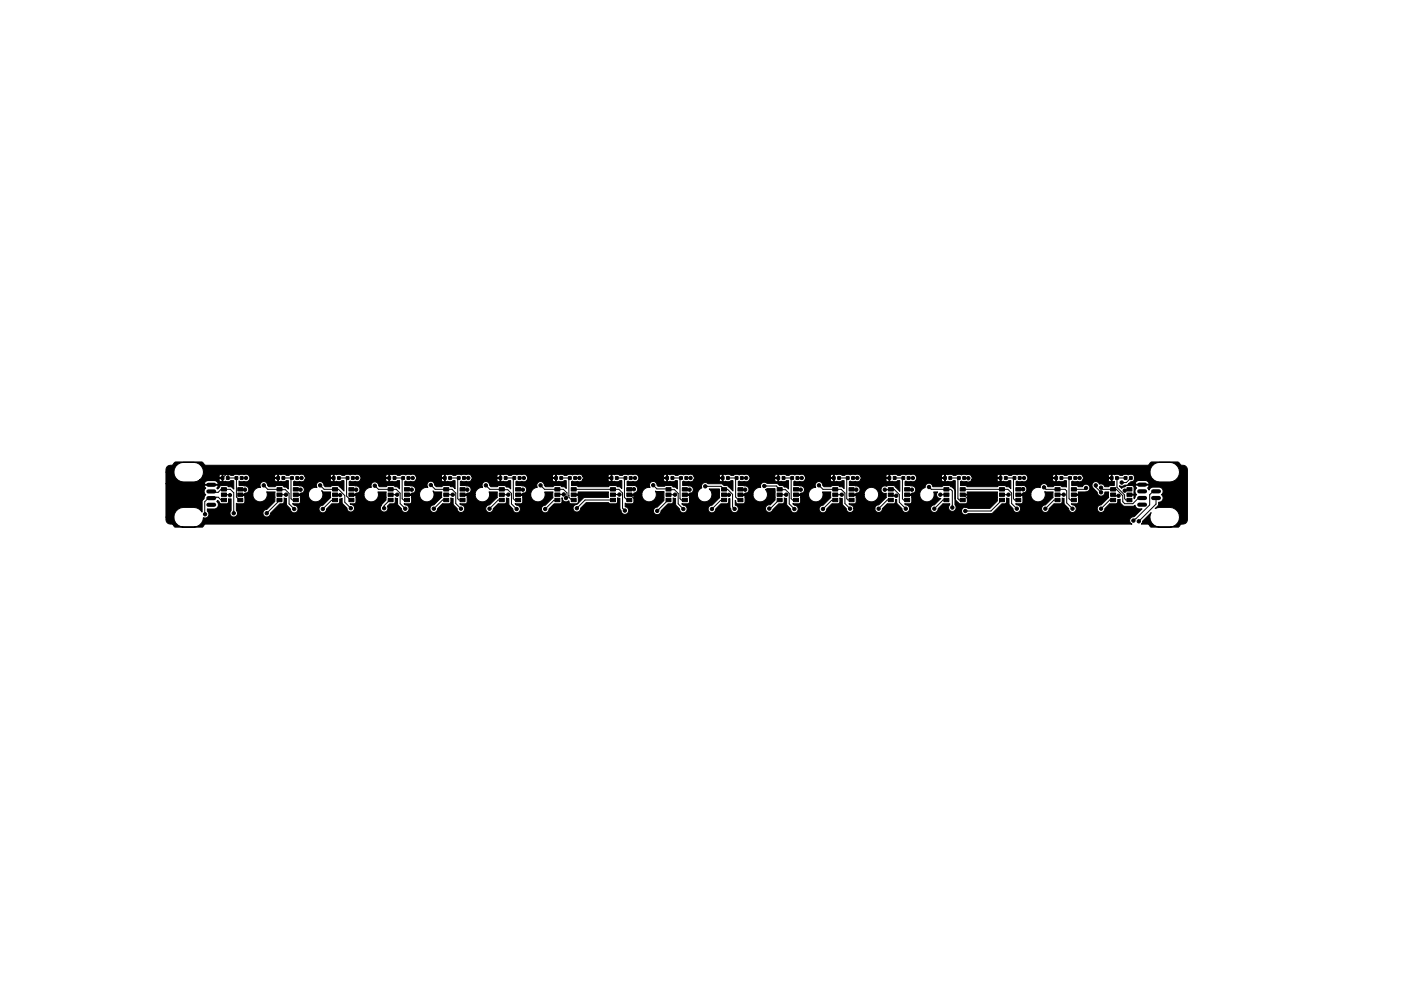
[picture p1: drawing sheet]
<svg xmlns="http://www.w3.org/2000/svg" width="420mm" height="297mm" viewBox="0 0 420 297" stroke-linecap="round" stroke-linejoin="round" font-family="sans-serif">
<path d="M62.5 151.3h1.7M62.5 149.3h1.7M62.5 145.3h1.7M62.5 147.3h1.7M341.6 151.3h1.8M341.6 149.3h1.8M341.6 147.3h1.8M341.6 145.3h1.8M345.8 149.3h1.8M345.8 147.3h1.8" fill="none" stroke="#000" stroke-width="1.3"/>
<g fill="#000" stroke="#000" stroke-width=".3">
<path d="M50 140l.7-.5 1-.1 .9-.9h7.9l.8 .8 .5 .2h282.3l.5-.2 .7-.8h8l1.1 1a1.52 1.52 0 0 1 1.7 1.3l-.1 15.4a1.96 1.96 0 0 1-1.6 .9l-1 .9h-8.2l-.9-.9h-2l.4-.9 2.5-2.5-.3 1.3 .1 1 .5 .9 1.4 .9h4.6l1-.4 .7-.6 .4-.8 .1-1-.1-.9-.5-.9-.7-.6-1.5-.5h-3.1l-1.4 .4 .9-1 .2-1a1.26 1.26 0 0 0 1.2-.8 1.26 1.26 0 0 0-.4-1.4 1.26 1.26 0 0 0 .5-1.4 1.26 1.26 0 0 0-1.2-.9h-2l-.7 .4-.3 .5-.4-.6 .4-.7-.1-.2h-3.9l-.2 .2 .5 .7-.1 .1a1.26 1.26 0 0 0 .1 1.9l-.8 1.2-.2-1.1h-1.3v-.3l1.5-.1v-2l-.3-.4-2-.1-1.4 .9-.6-.8 .9 .1 .5-.3h.9l.5-.4 5.9 .1 .1-.2-.8-.8-2.3-.1-.7 .3-.4 .7h-1.8l.8-.6a.86 .86 0 0 0 .8-.9 1.13 1.13 0 0 0-.5-1.3 1.13 1.13 0 0 0-1.3 .2l-.3-.2a1.28 1.28 0 0 0-1.4 .3h-.8l-.5-.3-1.1 .1-.6-.1-.2 2 .7 .1v1.2l-2.9 .4a1.13 1.13 0 0 0-1.6-.8 1.17 1.17 0 0 0-1.9-.4 1.17 1.17 0 0 0 .3 1.9l1 1.1a1.14 1.14 0 0 0 1.2 1 1.14 1.14 0 0 0 1-1.2h1.2v1.6l-2.4 2.2a1.14 1.14 0 0 0-1 1.3 1.14 1.14 0 0 0 1.2 1 1.14 1.14 0 0 0 1-1.2l1.5-1.4 2.1-.1 .3-.4v-.8l.7-.1 .1 1.1 1 1 2.7 .1 .7-.4 .2 .6 .6 .4 1.3 .1-2.2 2.3a1.25 1.25 0 0 0-1.4 .8 1.25 1.25 0 0 0 .6 1.5h-277.7l-.5 .2-.6 .7h-8.2l-.7-.7-.4-.2a1.53 1.53 0 0 1-1.6-2.1h2.3l.2 1 .9 1.3 .9 .5 1 .2 3.9-.2 1.4-1 .6-1.6h.2a1.14 1.14 0 0 0 1.3-.5 1.14 1.14 0 0 0-.3-1.5v-.7l2.1 .1a1.26 1.26 0 0 0 1.1-.9 1.26 1.26 0 0 0-.4-1.4l.3-.3 1 1h1.7l.5-.4v-1.1h.8v3.5a1.14 1.14 0 0 0 0 1.6 1.14 1.14 0 0 0 1.6 0 1.14 1.14 0 0 0 0-1.6v-2.1l2 .1 .5-.5v-1.9l-1.5-.3h3.9a2.18 2.18 0 0 0 2.6 2.1 2.18 2.18 0 0 0 1.6-3l2.5 .1-.1 2.8-2.4 2.4a1.14 1.14 0 0 0-1.1 1.1 1.14 1.14 0 0 0 1.1 1.2 1.14 1.14 0 0 0 1.1-1.2l2.8-2.8 1.1-.2 .2-1.5 .7 .1 .1 1.9 1.1 1.2a1.14 1.14 0 0 0 1.1 1.2 1.14 1.14 0 0 0 1.2-1.1 1.14 1.14 0 0 0-1.2-1.2l-.5-.4h1.9l.5-.5v-1.9l-1.5-.3h3.9a2.18 2.18 0 0 0 2.8 2 2.18 2.18 0 0 0 1.2-3.2l.6 .3 2.1 .1-.1 1.7-2.3 2.2a1.14 1.14 0 0 0-1.1 1.2 1.14 1.14 0 0 0 1.1 1.1 1.14 1.14 0 0 0 1.1-1.2l1.6-1.5 2.1-.1 .3-.4v-1l.7-.2 .1 1.5 1.4 1.6a1.14 1.14 0 0 0 1.2 1.1 1.14 1.14 0 0 0 1-1.2 1.14 1.14 0 0 0-1.1-1.1l-.2-.2h1.4l.4-.6v-1.8l-1.6-.3h3.9a2.18 2.18 0 0 0 2.6 2.1 2.18 2.18 0 0 0 1.6-3l2.5 .1v2.4l-1.3 1.4a1.18 1.18 0 0 0 .1 2 1.18 1.18 0 0 0 1.7-1.1l-.1-.5 .7-.7h1.1l.4-.3 .1-1.4 .7 .1 .1 1.8 1.1 1.4a1.14 1.14 0 0 0 1.2 1 1.14 1.14 0 0 0 1.1-1.2 1.14 1.14 0 0 0-1.2-1.1l-.3-.3h1.7l.5-.5v-1.9l-1.5-.3h3.9a2.17 2.17 0 0 0 2.8 2 2.17 2.17 0 0 0 1.2-3.2l.6 .3 2.1 .1v1.6l-2.5 2.2a1.14 1.14 0 0 0-1 1.3 1.14 1.14 0 0 0 1.2 1 1.14 1.14 0 0 0 1-1.2l1.6-1.5h2.1l.3-.4v-1.2l.7 .1 .1 1.8 1.1 1.4a1.14 1.14 0 0 0 1.2 1 1.14 1.14 0 0 0 1.1-1.2 1.14 1.14 0 0 0-1.2-1.1l-.3-.3h1.7l.5-.5v-1.9l-1.5-.3h3.9v.4a2.18 2.18 0 0 0 2.8 1.6 2.18 2.18 0 0 0 1.4-2.9l2.5 .1-.1 1.6-2.4 2.2a1.14 1.14 0 0 0-1 1.3 1.14 1.14 0 0 0 1.2 1 1.14 1.14 0 0 0 1-1.2l1.5-1.5h2.2l.3-.4v-1.2l.7 .1 .1 1.9 1.1 1.4a1.14 1.14 0 0 0 1.2 1 1.14 1.14 0 0 0 1.1-1.2 1.14 1.14 0 0 0-1.2-1.1l-.4-.4h1.8l.5-.5v-1.9l-1.6-.3h3.9a2.17 2.17 0 0 0 2.6 2.1 2.17 2.17 0 0 0 1.6-2.9h2.5v1.8l-2.3 2.1a1.14 1.14 0 0 0-1.1 1.2 1.14 1.14 0 0 0 1.1 1.1 1.14 1.14 0 0 0 1.1-1.2l1.6-1.5 2.1-.1 .2-.4v-1.3l.1 .2a1.14 1.14 0 0 0 .7 1 1.14 1.14 0 0 0 1.2-.3l.3 .6 .4 .3 2.1-.2 .1-2.2-1.5-.2v-.3h1.4l.1-.6h9.1v1.6h-7.2l-2.3 2.1a1.14 1.14 0 0 0-1.1 1.1 1.14 1.14 0 0 0 1.1 1.2 1.14 1.14 0 0 0 1.1-1.2l1.7-1.6h6.7l.4 .3h1.8l.5-.5v-1.3l.7 .2 .1 3.3a1.86 1.86 0 0 0 1.7 1.4 1.14 1.14 0 0 0 .8-1.2 1.14 1.14 0 0 0-1-1v-1.1l.3 .2h1.8l.5-.5v-1.9l-1.5-.3h3.9v.4a2.17 2.17 0 0 0 2.9 1.6 2.17 2.17 0 0 0 1.1-3.1l2.7 .3-.1 2.5-2.1 2a1.14 1.14 0 0 0-1 1.2 1.14 1.14 0 0 0 1.1 1.1 1.14 1.14 0 0 0 1.1-1.2l2.1-2.1 1.4-.2 .2-1.5 .7 .1 .1 1.9 1.1 1.2a1.14 1.14 0 0 0 1.1 1.2 1.14 1.14 0 0 0 1.2-1.1 1.14 1.14 0 0 0-1.2-1.2l-.4-.4h1.8l.5-.5v-1.9l-1.6-.3h3.9a2.17 2.17 0 0 0 3.2 1.9 2.17 2.17 0 0 0 .4-3.6h3.1v2.7l-2.4 2.1a1.14 1.14 0 0 0-1 1.3 1.14 1.14 0 0 0 1.2 1 1.14 1.14 0 0 0 1-1.2l1.6-1.5 2.1-.1 .2-.4v-1l.4-.1v2.5l.2 .6a1.14 1.14 0 0 0 1.1 1.2 1.14 1.14 0 0 0 1.2-1 1.14 1.14 0 0 0-.9-1.3v-1.4l.3 .7 .4 .3h1.7l.5-.4v-2l-1.5-.3h3.9a2.18 2.18 0 0 0 3 2 2.18 2.18 0 0 0 .8-3.5l.4-.3h2.4v3.4l-1.4 1.4a1.14 1.14 0 0 0-1.4 .8 1.14 1.14 0 0 0 .8 1.4 1.14 1.14 0 0 0 1.4-.7l1.7-1.8 1.5-.2 .2-1.5 .7 .1 .1 1.9 1.1 1.2a1.14 1.14 0 0 0 1.1 1.2 1.14 1.14 0 0 0 1.2-1.1 1.14 1.14 0 0 0-1.2-1.2l-.5-.4h1.9l.5-.5v-1.9l-1.5-.3h3.9a2.18 2.18 0 0 0 2.6 2.1 2.18 2.18 0 0 0 1.6-3l2.5 .1-.1 1.7-2.3 2.2a1.14 1.14 0 0 0-1.1 1.2 1.14 1.14 0 0 0 1.1 1.1 1.14 1.14 0 0 0 1.1-1.2l1.6-1.5h1.7l.5-.2 .2-1.5 .7 .1 .1 1.8 1.1 1.2a1.14 1.14 0 0 0 1.2 1.2 1.14 1.14 0 0 0 1.1-1.2h6.3v.2a1.14 1.14 0 0 0 1.2 1 1.14 1.14 0 0 0 1-1.2l1.5-1.4 2.2-.1 .2-.4v-.8h.4l.1 1.3 1.5 1.4a1.14 1.14 0 0 0 1.1 1.2 1.14 1.14 0 0 0 1.2-1.1 1.14 1.14 0 0 0-1.2-1.2l-.3-.3h1.6l.5-.6v-1.8l-1.5-.3h3.9l.1 .4a2.18 2.18 0 0 0 2.7 1.6 2.18 2.18 0 0 0 1.4-2.8l1.1 .1a1.14 1.14 0 0 0-.1 1.2 1.14 1.14 0 0 0 1.2 .6l-2.1 1.9a1.14 1.14 0 0 0-1 1.3 1.14 1.14 0 0 0 1.2 1 1.14 1.14 0 0 0 1-1.2l1.5-1.4h2v.3a1.14 1.14 0 0 0 0 1.6 1.14 1.14 0 0 0 1.6 0 1.14 1.14 0 0 0 0-1.6v-4.3l-.9-1-.9-.5h-1.7l-.4 .4h-2.8a1.14 1.14 0 0 0-1.2-1.1 1.14 1.14 0 0 0-1 1.3l-.8 .4-.5 .6-.4 1.2h-3.9l1.4-.2 .1-.2a1.19 1.19 0 0 0 1.2-1.4 1.19 1.19 0 0 0-1.6-.9l-1.6-.1v-1.2l1.8-.1a1.13 1.13 0 0 0 1.6-.5h7.5l.3 .6 .5 .1 .2-1h-.8l-.2 .3h-7.5v-.9h7.5l.2 .3h.8v-.8h.2v1.9l.9 .1a1.28 1.28 0 0 0 1.5-.2h.6v5.5l1.3 1.4h1.8l.4-.3 .1-2.1-1.5-.2v-.3h1.3l.1-.6h9.2l-.1 2.7-2.2 2.2-6.7-.1a1.14 1.14 0 0 0-1.6 .1 1.14 1.14 0 0 0 .1 1.6 1.14 1.14 0 0 0 1.6 0l7.2-.1 3-2.9 1.2-.2 .2-1.5 .7 .1 .1 1.8 1.1 1.2a1.14 1.14 0 0 0 1.1 1.2 1.14 1.14 0 0 0 1.2-1.1 1.14 1.14 0 0 0-1.2-1.2l-.3-.3h1.7l.5-.5v-1.9l-1.6-.3h3.9l.1 .4a2.18 2.18 0 0 0 2.8 1.6 2.18 2.18 0 0 0 1.3-2.9l2.5 .1v1.6l-2.4 2.2a1.14 1.14 0 0 0-1 1.3 1.14 1.14 0 0 0 1.2 1 1.14 1.14 0 0 0 1-1.2l1.5-1.4 2.2-.1 .2-.4v-1.2l.6 .1 .1 1.6 1.3 1.4a1.14 1.14 0 0 0 1.1 1.2 1.14 1.14 0 0 0 1.2-1.1 1.14 1.14 0 0 0-1.2-1.2l-.3-.3h1.6l.5-.6v-1.8l-1.5-.2v-.3h1.4l.1-.6h1.9a1.17 1.17 0 0 0 1.5-.7 1.17 1.17 0 0 0-.6-1.5 1.17 1.17 0 0 0-1.6 .6h-1.2l-.5-.4h-1.5v-1.2l.3-.1 .6 .2 .9-.1a1.13 1.13 0 0 0 1.6-.6h7.5l.3 .6 .5 .1 .2-1h-.8l-.2 .3h-7.5v-.9h7.5l.2 .3h.8v-.8a.58 .58 0 0 0-.7-.1 .58 .58 0 0 0-.3 .6l-7.5-.1a1.44 1.44 0 0 0-1.8-.5h-.9l-.4 .2-1-.2-.7 .3h-.8a1.28 1.28 0 0 0-1.6-.2l-.6-.1-.1 .1v1.9l.9 .1a1.28 1.28 0 0 0 1.4-.2h.6v1.9l-1.3-.1-.6-.4h-1.6l-.5 .4h-1.6a1.14 1.14 0 0 0-1.2-1 1.14 1.14 0 0 0-1 1.3 2.17 2.17 0 0 0-2.9 2.1h-3.9l1.4-.2 .2-.3a1.19 1.19 0 0 0 1.1-1.6 1.19 1.19 0 0 0-1.8-.7h-1.4v-1.2l.3-.1 .6 .2 .9-.2a1.13 1.13 0 0 0 1.6-.5h7.6l.2 .6 .5 .1 .2-1h-.8l-.1 .3h-7.6v-.9h7.6l.1 .3h.8v-.8a.58 .58 0 0 0-.6 0 .58 .58 0 0 0-.3 .5l-7.6-.1a1.44 1.44 0 0 0-1.7-.5h-1l-.4 .2-1-.2-.7 .3h-.8a1.27 1.27 0 0 0-1.6-.2l-.5-.1-.2 .1v1.9l.9 .1a1.27 1.27 0 0 0 1.4-.2h.7v2.3l-.6-.5h-.8l-.6-.4h-1.6l-.4 .4h-9.2l-.4-.4h-1.5v-1.2l.3-.1 .5 .2 .9-.1a1.13 1.13 0 0 0 1.7-.6h7.5l.3 .6 .5 .1 .1-1h-.7l-.2 .3h-7.5l-.1-.9h7.6l.2 .3h.7v-.8l-.5-.1-.4 .6h-7.6a1.56 1.56 0 0 0-1.7-.6h-.9l-.4 .2-1.1-.2-.6 .3h-.8a1.28 1.28 0 0 0-1.6-.2l-.5-.1-.5 .1a.58 .58 0 0 0-.7-.1 .58 .58 0 0 0-.3 .6l-7.5-.1a1.44 1.44 0 0 0-1.8-.5h-.9l-.4 .2-1-.2-.7 .3h-.8a1.28 1.28 0 0 0-1.6-.2l-.6-.1-.1 .1v1.9l.9 .1a1.28 1.28 0 0 0 1.4-.2h.7v3.2l-1.7-1.7-1.8-.1-.4 .2a1.16 1.16 0 0 0-1.8 .9 1.16 1.16 0 0 0 1.6 1.2v1.3l-2.3 2.2-.7 .3-.4 .8h-6.3a1.13 1.13 0 0 0-1.2-1.1l-.3-.3h1.7l.5-.5v-1.9l-1.6-.3h3.9l.1 .4a2.18 2.18 0 0 0 3.5 1.2 2.18 2.18 0 0 0-.4-3.6 2.18 2.18 0 0 0-3.2 2h-3.9l1.6-.3a1.23 1.23 0 0 0 1.1-1.4 1.23 1.23 0 0 0-1.5-1l-1.7-.1v-1.2l.3-.1 .6 .2 .9-.2a1.13 1.13 0 0 0 1.6-.5h7.6l.2 .6 .5 .1 .2-1h-.8l-.1 .3h-7.6v-.9h7.6l.1 .3h.8v-.8a.58 .58 0 0 0-.6 0 .58 .58 0 0 0-.3 .5l-7.6-.1a1.44 1.44 0 0 0-1.7-.5h-1l-.4 .2-1-.2-.7 .3h-.8a1.28 1.28 0 0 0-1.6-.2l-.5-.1-.2 .1v1.9l.9 .1a1.28 1.28 0 0 0 1.4-.2h.7v2.3l-.6-.5h-.8l-.4-.4h-1.8l-.4 .4h-2.1l-.4-.4a1.14 1.14 0 0 0-1.4-1.1 1.14 1.14 0 0 0-.7 1.7 2.17 2.17 0 0 0-2.1 2.2h-3.9l1.5-.3a1.23 1.23 0 0 0 1.2-1.4 1.23 1.23 0 0 0-1.6-1l-1.6-.1v-1.2l.3-.1 .5 .2 .9-.2a1.13 1.13 0 0 0 1.7-.5h7.5l.3 .6 .5 .1 .1-1h-.7l-.2 .3h-7.5v-.9h7.5l.2 .3h.7v-.8a.58 .58 0 0 0-.6-.1 .58 .58 0 0 0-.3 .6l-7.6-.1a1.44 1.44 0 0 0-1.7-.5h-.9l-.4 .2-1.1-.2-.6 .3h-.8a1.28 1.28 0 0 0-1.6-.2l-.6-.1-.2 .1v1.9l.9 .1a1.28 1.28 0 0 0 1.5-.2h.6v2.5l-.6-.6h-.7l-.4-.4-1-.1-.8-.6h-3a1.13 1.13 0 0 0-1.4-.2 1.13 1.13 0 0 0-.5 1.4 2.16 2.16 0 0 0-2.3 2.2h-3.9l1.5-.3a1.23 1.23 0 0 0 1.2-1.4 1.23 1.23 0 0 0-1.6-1l-1.6-.1v-1.2l.3-.1 .6 .2 .9-.2a1.13 1.13 0 0 0 1.6-.5h7.5l.3 .6 .5 .1 .2-1h-.8l-.2 .3h-7.5v-.9h7.5l.2 .3h.8v-.8a.58 .58 0 0 0-.7-.1 .58 .58 0 0 0-.3 .6l-7.5-.1a1.44 1.44 0 0 0-1.8-.5h-.9l-.4 .2-1-.2-.7 .3h-.8a1.28 1.28 0 0 0-1.6-.2l-.6-.1-.1 .1v1.9l.9 .1a1.28 1.28 0 0 0 1.4-.2h.6v3.1l-1.5-1.6-1.2-.1-.7-.5h-4.1a1.13 1.13 0 0 0-1.4-.2 1.13 1.13 0 0 0-.4 1.4l-1 .9-.4 1.2h-3.9l1.4-.2 .2-.2a1.19 1.19 0 0 0 1.1-1.4 1.19 1.19 0 0 0-1.5-.9l-1.7-.1v-1.2l.3-.1 .6 .2 .9-.2a1.13 1.13 0 0 0 1.6-.5h7.6l.2 .6 .5 .1 .2-1h-.8l-.1 .3h-7.6v-.9h7.6l.1 .3h.8v-.8a.58 .58 0 0 0-.6-.1 .58 .58 0 0 0-.3 .6l-7.6-.1a1.44 1.44 0 0 0-1.7-.5h-1l-.4 .2-1-.2-.7 .3h-.8a1.28 1.28 0 0 0-1.6-.2l-.5-.1-.2 .1v1.9l.9 .1a1.28 1.28 0 0 0 1.4-.2h.7v2.4l-.5-.4-.9-.1-.4-.5-4.1 .3-.3-.3a1.14 1.14 0 0 0-1.4-1.2 1.14 1.14 0 0 0-.6 1.8 2.17 2.17 0 0 0-2.5 2.2h-3.9l1.3-.2 .2-.3a1.19 1.19 0 0 0 1.1-1.5 1.19 1.19 0 0 0-1.7-.8h-1.4v-1.2l.3-.1 .5 .2 .9-.2a1.13 1.13 0 0 0 1.7-.5h7.5l.3 .6 .5 .1 .1-1h-.7l-.2 .3h-7.5v-.9h7.5l.2 .3h.7v-.8a.58 .58 0 0 0-.6-.1 .58 .58 0 0 0-.3 .6l-7.6-.1a1.44 1.44 0 0 0-1.7-.5h-.9l-.4 .2-1.1-.2-.6 .3h-.8a1.28 1.28 0 0 0-1.6-.2l-.6-.1-.2 .1v1.9l.9 .1a1.28 1.28 0 0 0 1.5-.2h.6v2.3l-.6-.5h-.8l-.5-.4h-1.7l-.4 .4h-9.1l-.5-.4h-1.5v-1.2l.3-.1 .6 .2 .9-.1a1.13 1.13 0 0 0 1.6-.6h7.5l.3 .6 .5 .1 .2-1h-.8l-.2 .3h-7.5v-.9h7.5l.2 .3h.8v-.8a.58 .58 0 0 0-.7-.1 .58 .58 0 0 0-.3 .6l-7.5-.1a1.44 1.44 0 0 0-1.8-.5h-.9l-.4 .2-1-.2-.7 .3h-.8a1.28 1.28 0 0 0-1.6-.2l-.6-.1-.1 .1v1.9l.9 .1a1.28 1.28 0 0 0 1.4-.2h.6v2.3l-.5-.5h-.8l-.5-.4h-1.7l-.5 .4h-2.2l-.4-.4a1.14 1.14 0 0 0-1.4-1.1 1.14 1.14 0 0 0-.7 1.7 2.16 2.16 0 0 0-2 2.2h-3.9l1.6-.3a1.23 1.23 0 0 0 1.1-1.4 1.23 1.23 0 0 0-1.5-1l-1.7-.1v-1.2l.3-.1 .6 .2 .9-.2a1.13 1.13 0 0 0 1.6-.5h7.6l.2 .6 .5 .1 .2-1h-.8l-.1 .3h-7.6v-.9h7.6l.1 .3h.8v-.8a.58 .58 0 0 0-.6-.1 .58 .58 0 0 0-.3 .6l-7.6-.1a1.44 1.44 0 0 0-1.7-.5h-1l-.4 .2-1-.2-.7 .3h-.8a1.28 1.28 0 0 0-1.6-.2l-.5-.1-.2 .1v1.9l.9 .1a1.28 1.28 0 0 0 1.4-.2h.7v2.4l-.5-.4-.9-.1-.4-.5h-1.8l-.4 .4h-2l-.4-.5a1.14 1.14 0 0 0-1.5-1 1.14 1.14 0 0 0-.6 1.7 2.16 2.16 0 0 0-2.2 2.2h-3.9l1.5-.3a1.23 1.23 0 0 0 1.2-1.4 1.23 1.23 0 0 0-1.6-1l-1.6-.1v-1.2l.3-.1 .5 .2 .9-.2a1.13 1.13 0 0 0 1.7-.5h7.5l.3 .6 .5 .1 .1-1h-.7l-.2 .3h-7.5v-.9h7.5l.2 .3h.7v-.8a.58 .58 0 0 0-.6-.1 .58 .58 0 0 0-.3 .6l-7.6-.1a1.44 1.44 0 0 0-1.7-.5h-.9l-.4 .2-1.1-.2-.6 .3h-.8a1.28 1.28 0 0 0-1.6-.2l-.6-.1-.2 .1v1.9l.9 .1a1.28 1.28 0 0 0 1.5-.2h.6v2.4l-.6-.6h-.8l-.4-.4h-1.6l-.6 .4h-1.7l-.5-.5a1.14 1.14 0 0 0-1.5-1.1 1.14 1.14 0 0 0-.5 1.8 2.17 2.17 0 0 0-2.5 2.2h-3.9l1.5-.3a1.23 1.23 0 0 0 1.2-1.4 1.23 1.23 0 0 0-1.6-1l-1.6-.1v-1.2l.3-.1 .6 .2 .9-.2a1.13 1.13 0 0 0 1.6-.5h7.5l.3 .6 .5 .1 .2-1h-.8l-.2 .3h-7.5v-.9h7.5l.2 .3h.8v-.8a.58 .58 0 0 0-.7-.1 .58 .58 0 0 0-.3 .6l-7.5-.1a1.44 1.44 0 0 0-1.8-.5h-.9l-.4 .2-1-.2-.7 .3h-.8a1.28 1.28 0 0 0-1.6-.2l-.6-.1-.1 .1v1.9l.9 .1a1.28 1.28 0 0 0 1.4-.2h.6v2.4l-.5-.5-.8-.1-.5-.4h-1.7l-.5 .4h-2l-.3-.3a1.14 1.14 0 0 0-1.3-1.1 1.14 1.14 0 0 0-.8 1.6 2.16 2.16 0 0 0-2.3 2.2h-3.9l1.6-.3a1.23 1.23 0 0 0 1.1-1.4 1.23 1.23 0 0 0-1.5-1l-1.7-.1v-1.2l.3-.1 .6 .2 .9-.2a1.13 1.13 0 0 0 1.6-.5h7.6l.2 .6 .5 .1 .2-1h-.8l-.1 .3h-7.6v-.9h7.6l.1 .3h.8v-.8a.58 .58 0 0 0-.6-.1 .58 .58 0 0 0-.3 .6l-7.6-.1a1.44 1.44 0 0 0-1.7-.5h-1l-.4 .2-1-.2-.7 .3h-.8a1.28 1.28 0 0 0-1.6-.2l-.5-.1-.2 .1v1.9l.9 .1a1.28 1.28 0 0 0 1.4-.2h.7v3.1l-1.8-1.7h-1.7l-.5 .4h-1.7l-.4-.5a1.14 1.14 0 0 0-1.5-1 1.14 1.14 0 0 0-.5 1.7 2.17 2.17 0 0 0-2.6 2.2h-3.9l1.5-.3a1.23 1.23 0 0 0 1.2-1.4 1.23 1.23 0 0 0-1.6-1l-1.6-.1v-1.2l.3-.1 .5 .2 .9-.2a1.13 1.13 0 0 0 1.7-.5h7.5l.3 .6 .5 .1 .1-1h-.7l-.2 .3h-7.5v-.9h7.5l.2 .3h.7v-.8a.58 .58 0 0 0-.6-.1 .58 .58 0 0 0-.3 .6l-7.6-.1a1.44 1.44 0 0 0-1.7-.5h-.9l-.4 .2-1.1-.2-.6 .3h-.8a1.28 1.28 0 0 0-1.6-.2l-.6-.1-.2 .1v1.9l.9 .1a1.28 1.28 0 0 0 1.5-.2h.6v2.5l-.5-.5-.8-.1-.5-.5h-1.8l-.4 .4h-1.9l-.4-.5a1.14 1.14 0 0 0-1.5-1 1.14 1.14 0 0 0-.6 1.7 2.16 2.16 0 0 0-2.3 2.2h-3.9l1.5-.3a1.23 1.23 0 0 0 1.2-1.4 1.23 1.23 0 0 0-1.6-1l-1.3-.1v-1.3l.6 .2 .9-.2a1.13 1.13 0 0 0 1.6-.5h7.5l.3 .6 .5 .1 .2-1h-.8l-.2 .3h-7.5v-.9h7.5l.2 .3h.8v-.8a.58 .58 0 0 0-.7-.1 .58 .58 0 0 0-.3 .6l-7.5-.1a1.44 1.44 0 0 0-1.8-.5h-.9l-.4 .2-1-.2-.7 .3h-.8a1.28 1.28 0 0 0-1.6-.2l-.6-.1-.1 .1v1.9l.9 .1a1.28 1.28 0 0 0 1.4-.2l.9 .1v2.4l-.7-.7h-.9l-.6-.4-1.7 .1-.9 1-.3-.3 .4-.6-.1-.3h-3.9l-.1 .3 .4 .6a1.25 1.25 0 0 0 0 2l-1.1 1.9v3.3l-.8-.8-.8-.5-4.1-.1-1.4 .5-.7 .6-.5 .9-.2 .9h-2.3v-10l15.5 .2a.94 .94 0 0 0-.9-1.2l-2.3 .1-.6 .4-.2 .5h-11.5v-3.5h2.3l.2 1 .5 .8 .7 .7 1.4 .4h3.3l.8-.1 1-.6h5.7v.3a.56 .56 0 0 0 .9 .2v-.8h-.8l-.1 .3h-5.7l.7-.9h5l.1 .3h.8v-.8a.58 .58 0 0 0-.6-.1 .58 .58 0 0 0-.3 .6h-5l.3-1.3h283.9l.5 1.7 1.3 1 1.1 .3h3l.9-.2 .9-.5 1-1.3 .1-1-.1-1-1-1.2-.9-.6-.9-.1h-3l-1.1 .2-1.3 1-.5 1.7h-283.9l-.2-1-.9-1.2-.9-.6-.9-.1-4 .1-1.4 1.1-.6 1.7h-2.3zM66.4 142.9h.7v.8h-.8zM66.4 149.4h1.5v1h-1.5zM66.4 147.8h1.5v1h-1.5zM66.4 146.2h1.5v1h-1.5zM67.9 142.9h.8v.8h-.8zM70.5 142.9h.8v.8h-.8zM72.1 142.9h.8l-.1 .8h-.7zM71.3 149.4h1.5v1h-1.5zM71.3 147.8h1.5v1h-1.5zM71.3 146.2h1.5v1h-1.5zM83 142.9h.8v.8h-.8z"/>
<path d="M83.1 149.4h1.5v1h-1.5zM83.1 147.8h1.5v1h-1.5zM83.1 146.2h1.5v1h-1.5zM84.6 142.9h.8l-.1 .8h-.7zM87.2 142.9h.8l-.1 .8h-.7zM88.8 142.9h.7v.8h-.7zM88 149.4h1.5v1h-1.5zM88 147.8h1.5v1h-1.5zM88 146.2h1.5v1h-1.5zM99.7 142.9h.8l-.1 .8h-.7zM99.7 149.4h1.5v1h-1.5zM99.7 147.8h1.5v1h-1.5z"/>
<path d="M99.7 146.2h1.5v1h-1.5zM101.3 142.9h.7v.8h-.7zM103.9 142.9h.7v.8h-.8zM105.4 142.9h.8v.8h-.8zM104.6 149.4h1.5v1h-1.5zM104.6 147.8h1.5v1h-1.5zM104.6 146.2h1.5v1h-1.5zM116.4 142.9h.7v.8h-.8zM116.4 149.4h1.5v1h-1.5zM116.4 147.8h1.5v1h-1.5zM116.4 146.2h1.5v1h-1.5zM117.9 142.9h.8v.8h-.8z"/>
<path d="M120.5 142.9h.8v.8h-.8zM122.1 142.9h.8l-.1 .8h-.7zM121.3 149.4h1.5v1h-1.5zM121.3 147.8h1.5v1h-1.5zM121.3 146.2h1.5v1h-1.5zM133 142.9h.8v.8h-.8zM133.1 149.4h1.5v1h-1.5zM133.1 147.8h1.5v1h-1.5zM133.1 146.2h1.5v1h-1.5zM134.6 142.9h.8l-.1 .8h-.7zM137.2 142.9h.8l-.1 .8h-.7zM138.8 142.9h.7v.8h-.7z"/>
<path d="M138 149.4h1.5v1h-1.5zM138 147.8h1.5v1h-1.5zM138 146.2h1.5v1h-1.5zM149.7 142.9h.8l-.1 .8h-.7zM149.7 149.4h1.5v1h-1.5zM149.7 147.8h1.5v1h-1.5zM149.7 146.2h1.5v1h-1.5zM151.3 142.9h.7v.8h-.7zM153.9 142.9h.7v.8h-.8zM155.4 142.9h.8v.8h-.8zM154.6 149.4h1.5v1h-1.5zM154.6 147.8h1.5v1h-1.5z"/>
<path d="M154.6 146.2h1.5v1h-1.5zM166.4 142.9h.7v.8h-.8zM166.4 149.4h1.5v1h-1.5zM166.4 147.8h1.5v1h-1.5zM166.4 146.2h1.5v1h-1.5zM167.9 142.9h.8v.8h-.8zM170.5 142.9h.8v.8h-.8zM172.1 142.9h.8l-.1 .8h-.7zM171.3 149.4h1.5v1h-1.5zM171.3 147.8h1.5v1h-1.5zM171.3 146.2h1.5v1h-1.5zM183 142.9h.8v.8h-.8z"/>
<path d="M183.1 149.4h1.5v1h-1.5zM183.1 147.8h1.5v1h-1.5zM183.1 146.2h1.5v1h-1.5zM184.6 142.9h.8l-.1 .8h-.7zM187.2 142.9h.8l-.1 .8h-.7zM188.8 142.9h.7v.8h-.7zM188 149.4h1.5v1h-1.5zM188 147.8h1.5v1h-1.5zM188 146.2h1.5v1h-1.5zM199.7 142.9h.8l-.1 .8h-.7zM199.7 149.4h1.5v1h-1.5zM199.7 147.8h1.5v1h-1.5z"/>
<path d="M199.7 146.2h1.5v1h-1.5zM201.3 142.9h.7v.8h-.7zM203.9 142.9h.7v.8h-.8zM205.4 142.9h.8v.8h-.8zM204.6 149.4h1.5v1h-1.5zM204.6 147.8h1.5v1h-1.5zM204.6 146.2h1.5v1h-1.5zM216.4 142.9h.7v.8h-.8zM216.4 149.4h1.5v1h-1.5zM216.4 147.8h1.5v1h-1.5zM216.4 146.2h1.5v1h-1.5zM217.9 142.9h.8v.8h-.8z"/>
<path d="M220.5 142.9h.8v.8h-.8zM222.1 142.9h.8l-.1 .8h-.7zM221.3 149.4h1.5v1h-1.5zM221.3 147.8h1.5v1h-1.5zM221.3 146.2h1.5v1h-1.5zM233 142.9h.8v.8h-.8zM233.1 149.4h1.5v1h-1.5zM233.1 147.8h1.5v1h-1.5zM233.1 146.2h1.5v1h-1.5zM234.6 142.9h.8l-.1 .8h-.7zM237.2 142.9h.8l-.1 .8h-.7zM238.8 142.9h.7v.8h-.7z"/>
<path d="M238 149.4h1.5v1h-1.5zM238 147.8h1.5v1h-1.5zM238 146.2h1.5v1h-1.5zM249.7 142.9h.8l-.1 .8h-.7zM249.7 149.4h1.5v1h-1.5zM249.7 147.8h1.5v1h-1.5zM249.7 146.2h1.5v1h-1.5zM251.3 142.9h.7v.8h-.7zM253.9 142.9h.7v.8h-.8zM255.4 142.9h.8v.8h-.8zM254.6 149.4h1.5v1h-1.5zM254.6 147.8h1.5v1h-1.5z"/>
<path d="M254.6 146.2h1.5v1h-1.5zM266.4 142.9h.7v.8h-.7zM266.4 149.4h1.5v1h-1.5zM266.4 147.8h1.5v1h-1.5zM266.4 146.2h1.5v1h-1.5zM267.9 142.9h.8v.8h-.8zM270.5 142.9h.8v.8h-.8zM272.1 142.9h.8l-.1 .8h-.7zM271.3 149.4h1.5v1h-1.5zM271.3 147.8h1.5v1h-1.5zM271.3 146.2h1.5v1h-1.5zM283 142.9h.8v.8h-.8z"/>
<path d="M283.1 149.4h1.5v1h-1.5zM283.1 147.8h1.5v1h-1.5zM283.1 146.2h1.5v1h-1.5zM284.6 142.9h.8l-.1 .8h-.7zM287.2 142.9h.7v.8h-.7zM288.8 142.9h.7v.8h-.7zM288 149.4h1.5v1h-1.5zM288 147.8h1.5v1h-1.5zM288 146.2h1.5v1h-1.5zM299.7 142.9h.7v.8h-.7zM299.7 149.4h1.5v1h-1.5zM299.7 147.8h1.5v1h-1.5z"/>
<path d="M299.7 146.2h1.5v1h-1.5zM301.3 142.9h.7v.8h-.7zM303.9 142.9h.7v.8h-.8zM305.4 142.9h.8v.8h-.8zM304.6 149.4h1.5v1h-1.5zM304.6 147.8h1.5v1h-1.5zM304.6 146.2h1.5v1h-1.5zM316.4 142.9h.7v.8h-.7zM316.4 149.4h1.5v1h-1.5zM316.4 147.8h1.5v1h-1.5zM316.4 146.2h1.5v1h-1.5zM317.9 142.9h.8v.8h-.8z"/>
<path d="M320.5 142.9h.8v.8h-.8zM322.1 142.9h.8l-.1 .8h-.7zM321.3 149.4h1.5v1h-1.5zM321.3 147.8h1.5v1h-1.5zM321.3 146.2h1.5v1h-1.5zM333 142.9h.8v.8h-.8zM333.1 149.4h1.5v1h-1.5zM333.1 147.8h1.5v1h-1.5zM333.1 146.2h1.5v1h-1.5zM334.6 142.9h.8l-.1 .8h-.7zM337.2 142.9h.7v.8h-.7zM338.8 142.9h.7v.8h-.7z"/>
<path d="M338 149.4h1.5v1h-1.5zM338 147.8h1.5v1h-1.5zM338 146.2h1.5v1h-1.5z"/>
<circle cx="61.5" cy="154.1" r=".5"/>
<circle cx="68.4" cy="141.9" r=".5"/>
<circle cx="69" cy="148.4" r=".5"/>
<circle cx="70.1" cy="153.8" r=".5"/>
<circle cx="73.5" cy="146.8" r=".5"/>
<circle cx="73.7" cy="148.3" r=".5"/>
<circle cx="73.8" cy="143.3" r=".5"/>
<circle cx="79.1" cy="145.5" r=".5"/>
<circle cx="80" cy="153.8" r=".5"/>
<circle cx="81.9" cy="143.3" r=".5"/>
<circle cx="85.8" cy="148.3" r=".5"/>
<circle cx="88.2" cy="152.6" r=".5"/>
<circle cx="90.1" cy="146.8" r=".5"/>
<circle cx="90.4" cy="148.3" r=".5"/>
<circle cx="90.4" cy="143.3" r=".5"/>
<circle cx="96" cy="145.5" r=".5"/>
<circle cx="96.8" cy="152.6" r=".5"/>
<circle cx="98.5" cy="143.3" r=".5"/>
<circle cx="102" cy="148.4" r=".5"/>
<circle cx="105.2" cy="152.3" r=".5"/>
<circle cx="106.8" cy="146.8" r=".5"/>
<circle cx="107" cy="148.3" r=".5"/>
<circle cx="107.1" cy="143.3" r=".5"/>
<circle cx="112.4" cy="145.6" r=".5"/>
<circle cx="115.2" cy="152.3" r=".5"/>
<circle cx="115.2" cy="143.3" r=".5"/>
<circle cx="119.1" cy="148.3" r=".5"/>
<circle cx="121.5" cy="152.5" r=".5"/>
<circle cx="123.5" cy="146.8" r=".5"/>
<circle cx="123.7" cy="148.3" r=".5"/>
<circle cx="123.8" cy="143.3" r=".5"/>
<circle cx="129.2" cy="145.4" r=".5"/>
<circle cx="130.1" cy="152.5" r=".5"/>
<circle cx="131.9" cy="143.3" r=".5"/>
<circle cx="135.8" cy="148.3" r=".5"/>
<circle cx="138.2" cy="152.5" r=".5"/>
<circle cx="140.1" cy="146.8" r=".5"/>
<circle cx="140.4" cy="148.3" r=".5"/>
<circle cx="140.4" cy="143.3" r=".5"/>
<circle cx="145.7" cy="145.5" r=".5"/>
<circle cx="146.8" cy="152.5" r=".5"/>
<circle cx="148.5" cy="143.3" r=".5"/>
<circle cx="152.4" cy="148.3" r=".5"/>
<circle cx="154.9" cy="152.6" r=".5"/>
<circle cx="156.8" cy="146.8" r=".5"/>
<circle cx="157" cy="148.3" r=".5"/>
<circle cx="157.1" cy="143.3" r=".5"/>
<circle cx="162.1" cy="145.5" r=".5"/>
<circle cx="163.5" cy="152.6" r=".5"/>
<circle cx="165.2" cy="143.3" r=".5"/>
<circle cx="169.1" cy="148.2" r=".5"/>
<circle cx="169.7" cy="149.3" r=".5"/>
<circle cx="173" cy="152.3" r=".5"/>
<circle cx="173.7" cy="148.3" r=".5"/>
<circle cx="173.8" cy="143.3" r=".5"/>
<circle cx="176.8" cy="155.5" r=".5"/>
<circle cx="183.4" cy="144.8" r=".5"/>
<circle cx="185.8" cy="148.2" r=".5"/>
<circle cx="187.4" cy="153" r=".5"/>
<circle cx="189.7" cy="152" r=".5"/>
<circle cx="190.1" cy="146.6" r=".5"/>
<circle cx="190.4" cy="143.3" r=".5"/>
<circle cx="195.9" cy="145.4" r=".5"/>
<circle cx="197.1" cy="153.1" r=".5"/>
<circle cx="202.4" cy="148.3" r=".5"/>
<circle cx="204.9" cy="152.6" r=".5"/>
<circle cx="206.8" cy="146.8" r=".5"/>
<circle cx="207" cy="148.3" r=".5"/>
<circle cx="207.1" cy="143.3" r=".5"/>
<circle cx="211.5" cy="145.8" r=".5"/>
<circle cx="213.5" cy="152.6" r=".5"/>
<circle cx="215.2" cy="143.3" r=".5"/>
<circle cx="218.6" cy="148.3" r=".5"/>
<circle cx="220.3" cy="152.5" r=".5"/>
<circle cx="223.5" cy="146.8" r=".5"/>
<circle cx="223.7" cy="148.3" r=".5"/>
<circle cx="223.8" cy="143.3" r=".5"/>
<circle cx="229.2" cy="145.7" r=".5"/>
<circle cx="230.7" cy="152.4" r=".5"/>
<circle cx="231.9" cy="143.3" r=".5"/>
<circle cx="235.8" cy="148.3" r=".5"/>
<circle cx="238.2" cy="152.6" r=".5"/>
<circle cx="240.1" cy="146.8" r=".5"/>
<circle cx="240.4" cy="148.3" r=".5"/>
<circle cx="240.4" cy="143.3" r=".5"/>
<circle cx="245.6" cy="145.5" r=".5"/>
<circle cx="246.8" cy="152.6" r=".5"/>
<circle cx="248.5" cy="143.3" r=".5"/>
<circle cx="252.4" cy="148.3" r=".5"/>
<circle cx="254.9" cy="152.5" r=".5"/>
<circle cx="256.8" cy="146.8" r=".5"/>
<circle cx="257" cy="148.3" r=".5"/>
<circle cx="257.1" cy="143.3" r=".5"/>
<circle cx="263.5" cy="152.5" r=".5"/>
<circle cx="265.2" cy="143.3" r=".5"/>
<circle cx="265.4" cy="146.8" r=".5"/>
<circle cx="268.8" cy="148.6" r=".5"/>
<circle cx="271.6" cy="152.5" r=".5"/>
<circle cx="273.5" cy="146.8" r=".5"/>
<circle cx="273.7" cy="148.3" r=".5"/>
<circle cx="273.8" cy="143.3" r=".5"/>
<circle cx="278.6" cy="146" r=".5"/>
<circle cx="280.2" cy="152.5" r=".5"/>
<circle cx="281.9" cy="143.3" r=".5"/>
<circle cx="282" cy="148.3" r=".5"/>
<circle cx="285.6" cy="152.1" r=".5"/>
<circle cx="289.5" cy="153.2" r=".5"/>
<circle cx="289.8" cy="151.6" r=".5"/>
<circle cx="290.4" cy="143.3" r=".5"/>
<circle cx="293.3" cy="155.5" r=".5"/>
<circle cx="300.1" cy="144.7" r=".5"/>
<circle cx="302.4" cy="148.3" r=".5"/>
<circle cx="304.9" cy="152.5" r=".5"/>
<circle cx="306.8" cy="146.6" r=".5"/>
<circle cx="307" cy="148.3" r=".5"/>
<circle cx="307.1" cy="143.3" r=".5"/>
<circle cx="313.1" cy="146.1" r=".5"/>
<circle cx="313.5" cy="152.5" r=".5"/>
<circle cx="315.2" cy="143.3" r=".5"/>
<circle cx="319" cy="148.3" r=".5"/>
<circle cx="321.6" cy="152.5" r=".5"/>
<circle cx="323.7" cy="148.3" r=".5"/>
<circle cx="323.8" cy="143.3" r=".5"/>
<circle cx="325.7" cy="146.3" r=".5"/>
<circle cx="328.6" cy="145.5" r=".5"/>
<circle cx="330.2" cy="152.5" r=".5"/>
<circle cx="330.2" cy="147.6" r=".5"/>
<circle cx="330.2" cy="146.2" r=".5"/>
<circle cx="331.9" cy="143.3" r=".5"/>
<circle cx="335.4" cy="148.6" r=".5"/>
<circle cx="336.4" cy="144.6" r=".5"/>
<circle cx="337.3" cy="147.1" r=".5"/>
<circle cx="339.9" cy="156" r=".5"/>
<circle cx="341.5" cy="156.3" r=".5"/>
</g>
<g fill="none" stroke="#000" stroke-width=".3">
<path d="M63.4 149h2.1l.8 .9h.9M63.4 149.3h-.9l-1.1 1.1 .1 3.7M67.2 148.3l1.8 .1M67.2 146.7h-.9l-.9 .9h-2M67.3 146.7h1.8l1 1v6.1M68.3 143.3h2.6v5.7l.9 .9h.3M68.4 141.9h-.3l-1.4 1.4M72.1 148.3h1.6M72.1 146.7l1.4 .1M72.5 143.3h1.3M79.1 145.5l1.2 1.2h3.5M81.9 143.3h1.5"/>
<path d="M83.8 146.8h1.8l1.1 1.1v3.1l1.5 1.6M83.8 148.3h2M84 149.9l-4 3.9M85 143.3h2.6l-.3 .3v5.9l.4 .4h1M85.8 148.3h.1M88.7 148.3h1.7M88.7 146.7l1.4 .1M89.1 143.3h1.3M96 145.5l1.2 1.2h4.3l1.9 1.8v2l1.8 1.8M98.5 143.3h1.6M100.5 150h-1.1l-2.6 2.6M100.5 148.3l1.5 .1"/>
<path d="M101.6 143.3h2.6l-.3 .3 .1 5.1 1.1 1.2h.3M103.9 147.5h.1M105.4 148.3h1.6M105.4 146.7l1.4 .1M105.8 143.3h1.3M112.4 145.6l1.1 1.1h5.3l1.2 1.1v3.1l1.5 1.6M115.2 143.3h1.5M117.2 148.3h.1M117.2 148.3h1.9M117.2 149.9h-.3l-1.7 1.7v.7M118.3 143.3h2.6l-.3 .3v5.9l.4 .4h1.1M122.1 148.3h1.6"/>
<path d="M122.1 146.7l1.4 .1M122.5 143.3h1.3M129.2 145.4l1.3 1.3h5.1l1.1 1.1v3.1l1.5 1.6M131.9 143.3h1.5M133.8 149.9h-1.1l-2.6 2.6M133.8 148.3h2M135 143.3h2.6l-.3 .3v5.9l.4 .4h1M135.8 148.3h.1M138.7 148.3h1.7M138.7 146.7l1.4 .1M139.1 143.3h1.3M145.7 145.5l1.2 1.2h3.6"/>
<path d="M148.5 143.3h1.6M150.5 149.9h-1.1l-2.6 2.6M150.5 146.8h1.8l1.1 1.1v3.1l1.5 1.6M150.5 148.3h1.9M151.6 143.3h2.6l-.3 .3v5.9l.4 .4h1.1M152.4 148.3h.1M155.4 148.3h1.6M155.4 146.7l1.4 .1M155.8 143.3h1.3M162.1 145.5l1.2 1.2h5.7l1 1v1.3l-.3 .3M165.2 143.3h1.5M167.2 150h-1.1l-2.6 2.6"/>
<path d="M168.3 143.3h2.6l-.3 .3v5.4l.8 .9h.7M169.1 148.2l-1.9 .1M170.6 148.5h.1M172.1 148.3h1.6M172.1 146.7h13.5l1.1 1.1v4.5l.7 .7M172.5 143.3h1.3M183.4 144.1v.7M183.9 149.9h-8.4l-2.5 2.4M185 143.3h2.6l-.3 .3v5.5l.8 .8h.6M185.8 148.2l-2 .1M188.7 148.3h.3l1.3 1.3v1.8l-.6 .6M189.1 143.3h1.3"/>
<path d="M190.1 146.6l-1.4 .1M195.9 145.4l1.1 1.1 3.5 .2M200.1 143.3v.8M200.5 146.8h1.8l1.1 1.1v3.1l1.5 1.6M200.5 148.3h1.9M200.5 149.9l-3.4 3.2M201.6 143.3h2.6l-.3 .3v5.9l.4 .4h1.1M202.4 148.3h.1M205.4 148.3h1.6M205.4 146.7l1.4 .1M205.8 143.3h1.3M211.5 145.8h4.8l.9 .9h1l1.5 1.5v3.7l.6 .6"/>
<path d="M215.2 143.3h1.5M217.2 150h-1.1l-2.6 2.6M217.2 148.3h1.4M218.3 143.3h2.6l-.3 .3v5.4l.9 .9h.6M222.1 148.3h1.6M222.1 146.7l1.4 .1M222.5 143.3h1.3M229.2 145.7h3.6l1 1M231.9 143.3h1.5M233.8 146.8h1.8l1.1 1.1v3.1l1.5 1.6M233.8 148.3h2M233.8 149.9h-.2l-2.6 2.5h-.3"/>
<path d="M235 143.3h2.6l-.3 .3v5.9l.4 .4h1M235.8 148.3h.1M238.7 148.3h1.7M238.7 146.7l1.4 .1M239.1 143.3h1.3M245.6 145.5l1.2 1.2h5.5l1.1 1.1v3.1l1.5 1.6M248.5 143.3h1.6M250.5 150h-1.1l-2.6 2.6M250.5 148.3h1.9M251.6 143.3h2.6l-.3 .3v5.9l.4 .4h1.1M252.4 148.3h.1M255.4 148.3h1.6"/>
<path d="M255.4 146.7l1.4 .1M255.8 143.3h1.3M265.2 143.3h1.5M267.2 148.3l.3 .3h1.3M267.2 146.7l-1.8 .1M267.2 149.9h-1.1l-2.6 2.6M267.2 146.7h.9l1.6 1.5v2.3l1.9 2M268.3 143.3h2.6l-.3 .2v6l.4 .4h1.1M272.1 148.3h1.6M272.1 146.7l1.4 .1M272.5 143.3h1.3M278.6 146l.7 .7h5.8l.5 .5v4.9"/>
<path d="M281.9 143.3h1.5M282 148.3h1.8M283.9 149.9h-1.1l-2.6 2.6M285 143.3h2.6l-.3 .3v5.9l.4 .4h1M288.7 148.3h.3l1.4 1.4v1.4l-.6 .5M288.7 146.7h13.6l1.1 1.1v3.1l1.5 1.6M289.1 143.3h1.3M300.1 143.3v1.4M300.5 148.3h1.9M300.5 149.9l-3.3 3.3h-7.7M301.6 143.3h2.6l-.3 .3v5.9l.4 .4h1.1M302.4 148.3h.1"/>
<path d="M305.4 148.3h1.6M305.8 143.3h1.3M306.8 146.6l-1.4 .1M313.1 146.1l.6 .6h5.7l.5 .4v3.6l1.7 1.8M315.2 143.3h1.5M317.2 149.9h-1.1l-2.6 2.6M318.3 143.3h2.6l-.3 .3v5.9l.4 .4h1.1M319 148.3h-1.8M322.1 148.3h.1M322.1 148.3h1.6M322.5 143.3h1.3M325.7 146.3l-.4 .4h-3.2"/>
<path d="M328.6 145.5v.5l1.6 1.6M330.2 146.2l.5 .5h4.1l1.9 1.9v1.8l.6 .6h2.4l1.9-1.9h1M331.9 143.3h1.5M333.8 148.3l.3 .3h1.4M333.9 149.9h-1.1l-2.6 2.6M337.6 143.3h-2.6v2.8l2.3 2.3v1.1l.4 .4h1M338.7 146.7h-1l-.4 .4M339.1 143.3l-1.3 1.3h-1.4M346.7 149.3v1.8l-5.2 5.2M346.7 147.3h-.9l-1 1v3.1l-4.9 4.6"/>
</g>
</svg>
